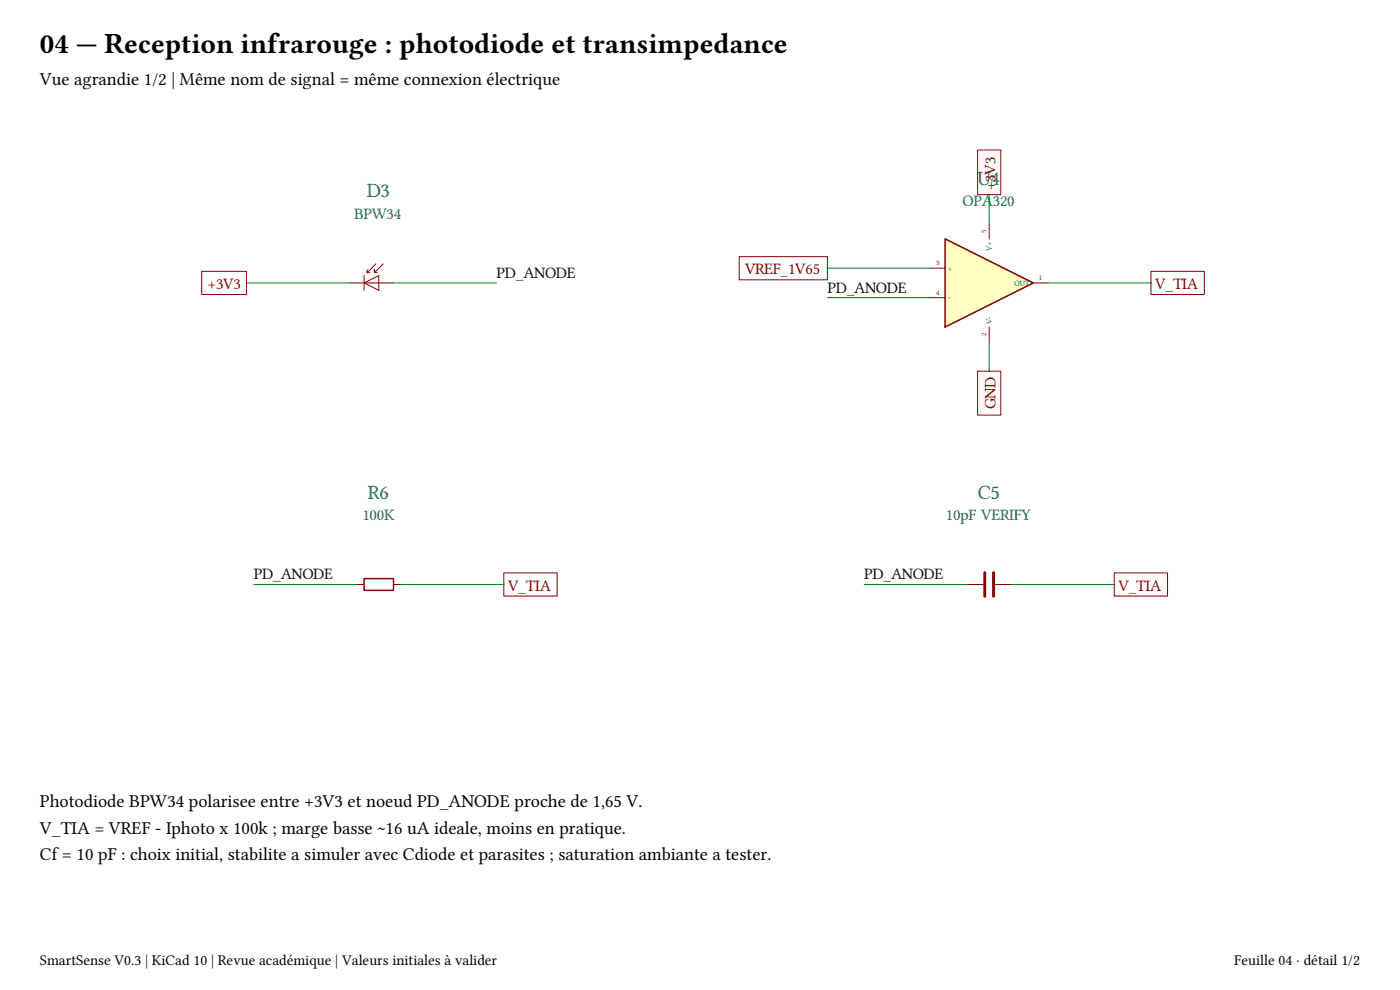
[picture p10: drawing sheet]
<svg xmlns="http://www.w3.org/2000/svg" width="297mm" height="210mm" viewBox="0 0 297 210" stroke-linecap="round" stroke-linejoin="round" font-family="sans-serif">
<defs><g id="words">
<text font-size="6" x="8.5" y="11.3">04 — Reception infrarouge : photodiode et transimpedance</text>
<text font-size="4.3" fill="#0000c2" x="34.3" y="10.5">04 / Reception infrarouge : photodiode et transimpedance</text>
<g font-size="4.3" fill="#006464">
<text x="77.8" y="41.8">D3</text>
<text x="207.4" y="39.2">U4</text>
<text x="78.1" y="105.8">R6</text>
<text x="207.4" y="105.8">C5</text>
<text x="77.9" y="169.7">C6</text>
</g>
<g font-size="3.9">
<text x="8.5" y="18">Vue agrandie 1/2 | Même nom de signal = même connexion électrique</text>
<text x="8.5" y="171.2">Photodiode BPW34 polarisee entre +3V3 et noeud PD_ANODE proche de 1,65 V.</text>
<text x="8.5" y="176.8">V_TIA = VREF - Iphoto x 100k ; marge basse ~16 uA ideale, moins en pratique.</text>
<text x="8.5" y="182.5">Cf = 10 pF : choix initial, stabilite a simuler avec Cdiode et parasites ; saturation ambiante a tester.</text>
</g>
<g font-size="3.4" fill="#840000">
<text x="211.2" y="40.4" transform="rotate(-90 211.2 40.4)">+3V3</text>
<text x="158.1" y="58.2">VREF_1V65</text>
<text x="44" y="61.3">+3V3</text>
<text x="245.1" y="61.3">V_TIA</text>
<text x="211.2" y="86.8" transform="rotate(-90 211.2 86.8)">GND</text>
<text x="107.8" y="125.3">V_TIA</text>
<text x="237.3" y="125.3">V_TIA</text>
</g>
<g font-size="3.4" fill="#006464">
<text x="75.1" y="46.4">BPW34</text>
<text x="204.2" y="43.8">OPA320</text>
<text x="76.9" y="110.4">100K</text>
<text x="200.7" y="110.4">10pF VERIFY</text>
</g>
<g font-size="3.4" fill="#0f0f0f">
<text x="105.3" y="58.9">PD_ANODE</text>
<text x="175.5" y="62">PD_ANODE</text>
<text x="53.8" y="122.9">PD_ANODE</text>
<text x="183.3" y="122.9">PD_ANODE</text>
</g>
<g font-size="3.2">
<text x="8.5" y="204.7">SmartSense V0.3 | KiCad 10 | Revue académique | Valeurs initiales à valider</text>
<text x="261.9" y="204.7">Feuille 04 · détail 1/2</text>
</g>
<g font-size="1.7" fill="#006464">
<text x="210.4" y="53.3" transform="rotate(-90 210.4 53.3)">V+</text>
<text x="201.1" y="57.5">+</text>
<text x="201.1" y="63.7">-</text>
<text x="215.2" y="60.6">OUT</text>
<text x="210.4" y="68.8" transform="rotate(-90 210.4 68.8)">V-</text>
</g>
<g font-size="1.5" fill="#a90000">
<text x="209.2" y="49.5" transform="rotate(-90 209.2 49.5)">5</text>
<text x="198.6" y="56.3">3</text>
<text x="220.4" y="59.4">1</text>
<text x="198.6" y="62.5">4</text>
<text x="209.2" y="71.3" transform="rotate(-90 209.2 71.3)">2</text>
</g>
</g></defs>
<path d="M77.2 122.7h6.3v2.5h-6.3z" fill="none" stroke="#840000" stroke-width=".31"/>
<path d="M77.2 58.5v3.1M77.9 57.8h.6M79.7 56l-1.8 1.8v-.6M81.3 56l-1.9 1.8v-.6v.6h.6M74.1 60h9.4M77.2 60l3.2-1.5v3.1zM75.7 124h1.5M83.5 124h1.5" fill="none" stroke="#840000" stroke-width=".21"/>
<path d="M200.5 50.7l18.7 9.3-18.7 9.4z" fill="#ffffc2"/>
<path d="M200.5 50.7l18.7 9.3-18.7 9.4z" fill="none" stroke="#840000" stroke-width=".31"/>
<g fill="none" stroke="#840000" stroke-width=".21">
<path d="M207.4 31.8h4.9v9.5h-4.9zM42.8 57.6h9.5v4.9h-9.5zM156.8 54.4h18.7v5h-18.7zM197.4 56.9h3.1M209.8 47.5v3.2M244.2 57.6h11.3v4.9h-11.3zM197.4 63.1h3.1M207.4 78.7h4.9v9.4h-4.9zM209.8 69.4v3.1M219.2 60h3.1M106.9 121.5h11.3v4.9h-11.3zM205.2 124h3.4"/>
<path d="M211.1 124h3.4M236.4 121.5h11.3v4.9h-11.3z"/>
</g>
<path d="M208.9 121.5v5M210.8 121.5v5" fill="none" stroke="#840000" stroke-width=".62"/>
<path d="M175.5 56.9h21.9M209.8 41.3v6.2M52.3 60h21.8M83.5 60h21.8M175.5 63.1h21.9M209.8 72.5v6.2M222.3 60h21.9M53.8 124h21.9M85 124h21.9M183.3 124h21.9M214.5 124h21.9" fill="none" stroke="#009600" stroke-width=".21"/>
<use href="#words"/>
</svg>
